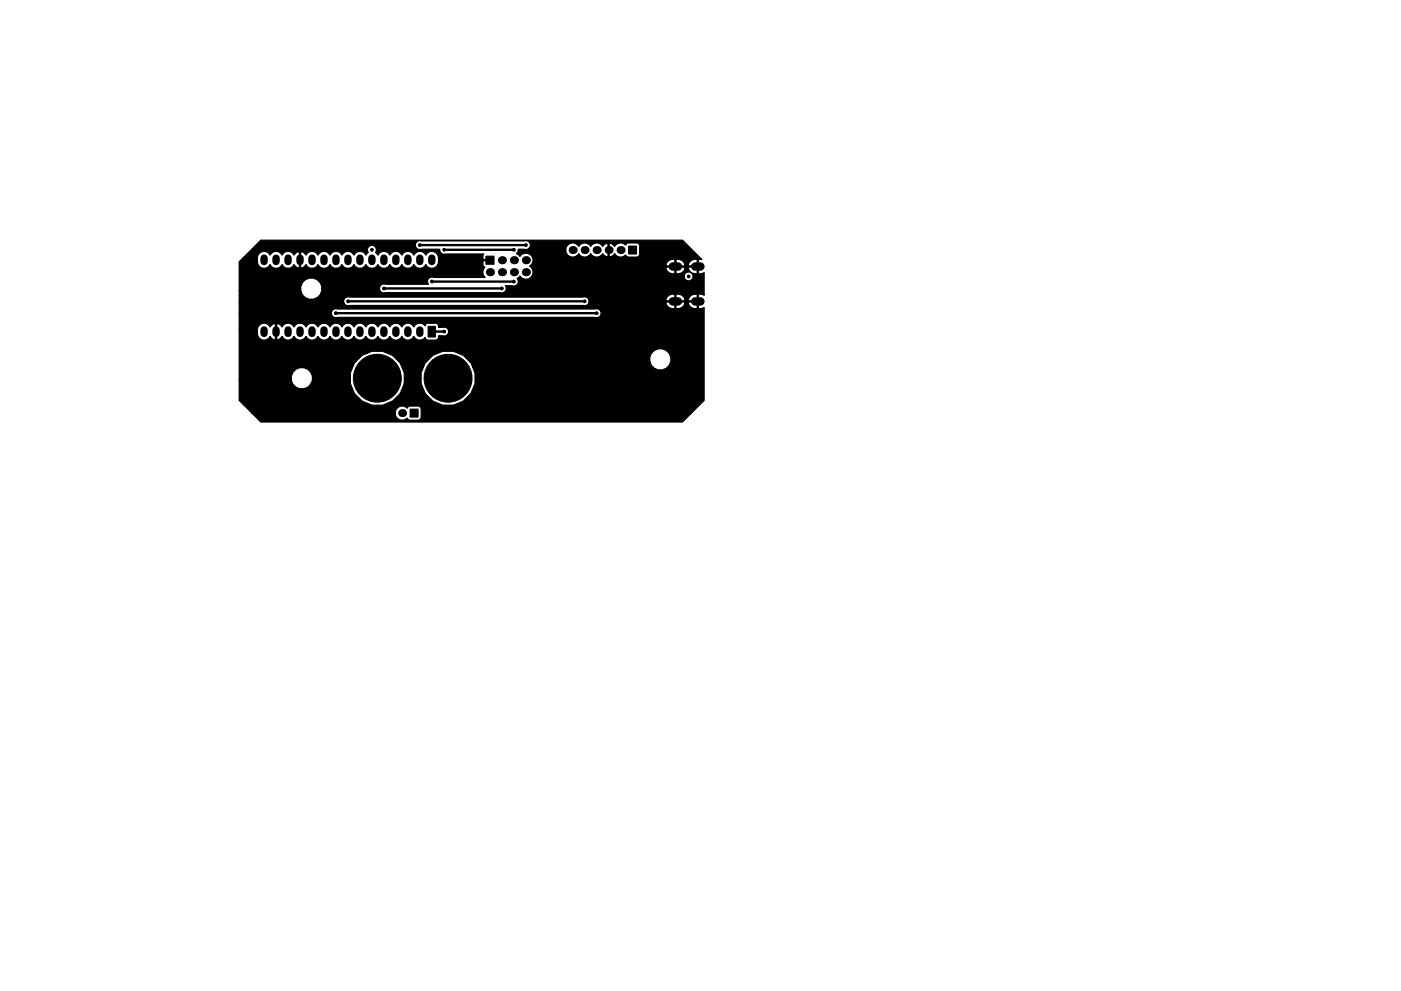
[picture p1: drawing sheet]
<svg xmlns="http://www.w3.org/2000/svg" width="297mm" height="210mm" viewBox="0 0 297 210" stroke-linecap="round" stroke-linejoin="round" font-family="sans-serif">
<g fill="#000">
<circle cx="103.9" cy="57.7" r=".86"/>
<circle cx="106.4" cy="57.7" r=".86"/>
<circle cx="106.4" cy="55.2" r=".86"/>
<circle cx="109" cy="55.2" r=".86"/>
<circle cx="109" cy="57.7" r=".86"/>
<circle cx="111.5" cy="55.2" r=".86"/>
<circle cx="111.5" cy="57.7" r=".86"/>
<circle cx="121.4" cy="53" r=".85"/>
<circle cx="124" cy="53" r=".85"/>
<circle cx="126.5" cy="53" r=".85"/>
<circle cx="129" cy="53" r=".85"/>
<circle cx="131.6" cy="53" r=".85"/>
<circle cx="85.3" cy="87.6" r=".85"/>
</g>
<g fill="#000" stroke="#000" stroke-width=".21">
<path d="M103 54.3h1.7v1.8h-1.7zM133.3 52.2h1.7v1.7h-1.7zM90.8 69.2h1.5v2.3h-1.5zM87 86.8h1.7v1.7h-1.7z"/>
<circle cx="78.8" cy="53" r=".3"/>
<circle cx="89" cy="52" r=".3"/>
<circle cx="91.6" cy="59.7" r=".3"/>
<circle cx="94.2" cy="53" r=".3"/>
<circle cx="109" cy="53" r=".3"/>
<circle cx="109" cy="59.7" r=".3"/>
<circle cx="111.5" cy="52" r=".3"/>
<circle cx="146" cy="58.6" r=".3"/>
<circle cx="71.2" cy="66.4" r=".3"/>
<circle cx="73.8" cy="63.9" r=".3"/>
<circle cx="81.4" cy="61.2" r=".3"/>
<circle cx="94.2" cy="70.3" r=".3"/>
<circle cx="106.4" cy="61.2" r=".3"/>
<circle cx="123.9" cy="63.9" r=".3"/>
<circle cx="126.5" cy="66.4" r=".3"/>
<circle cx="80" cy="80.2" r="5.1"/>
<circle cx="95" cy="80.2" r="5.1"/>
</g>
<path d="M142.6 56.5h1.2M147.4 56.5h1.1M142.6 63.9h1.2M147.4 63.9h1.1" fill="none" stroke="#000" stroke-width="1.8"/>
<g fill="none" stroke="#000" stroke-width="1.6">
<path d="M56 54.8v.7M58.5 54.8v.7M61.1 54.8v.7M63.6 54.8v.7M66.1 54.8v.7M68.7 54.8v.7M71.2 54.8v.7M73.8 54.8v.7M76.3 54.8v.7M78.8 54.8v.7M81.4 54.8v.7M83.9 54.8v.7"/>
<path d="M86.5 54.8v.7M89 54.8v.7M91.5 54.8v.7M56 70v.7M58.5 70v.7M61.1 70v.7M63.6 70v.7M66.1 70v.7M68.7 70v.7M71.2 70v.7M73.8 70v.7M76.3 70v.7"/>
<path d="M78.8 70v.7M81.4 70v.7M83.9 70v.7M86.5 70v.7M89 70v.7"/>
</g>
<path d="M89 52h22.5M89 54.8v.3M91.6 59.7h.1M91.6 59.7h17.3M94.2 53h14.7M71.2 66.4h55.3M73.8 63.9h50.1M81.4 61.2h25M94.2 70.3l-2.7 .1" fill="none" stroke="#000" stroke-width=".5"/>
<path d="M50.7 55.5l.8-.8h3.1a1.67 1.67 0 0 0 1.4 2.2l.5-.1 .8-.7 .2 .4a1.41 1.41 0 0 0 2.3-.4 1.4 1.4 0 0 0 1.3 .8 1.4 1.4 0 0 0 1.2-.8l.4 .5 .5 .2 .3-.1v-3.2h.2v3.2l.3 .1 .5-.2 .4-.5 .2 .4a1.41 1.41 0 0 0 2.3-.4 1.4 1.4 0 0 0 1.3 .8 1.4 1.4 0 0 0 1.3-.8 1.4 1.4 0 0 0 1.2 .8 1.4 1.4 0 0 0 1.3-.8 1.4 1.4 0 0 0 1.3 .8 1.4 1.4 0 0 0 1.2-.8 1.4 1.4 0 0 0 1.3 .8 1.4 1.4 0 0 0 1.3-.8 1.4 1.4 0 0 0 1.2 .8 1.4 1.4 0 0 0 1.3-.8 1.4 1.4 0 0 0 1.3 .8 1.4 1.4 0 0 0 1.3-.8 1.4 1.4 0 0 0 1.2 .8 1.4 1.4 0 0 0 1.3-.8 1.4 1.4 0 0 0 1.3 .8 1.4 1.4 0 0 0 1.2-.8 1.4 1.4 0 0 0 1.3 .8 1.4 1.4 0 0 0 1.3-.8 1.41 1.41 0 0 0 1.6 .8 1.41 1.41 0 0 0 1.1-1.4 1.67 1.67 0 0 0-1.5-2.2l-.5 .1-.7 .7-.3-.4a1.41 1.41 0 0 0-2.3 .4 1.4 1.4 0 0 0-1.2-.8 1.4 1.4 0 0 0-1.3 .8 1.4 1.4 0 0 0-1.3-.8 1.4 1.4 0 0 0-1.2 .8 1.4 1.4 0 0 0-1.3-.8 1.4 1.4 0 0 0-1.3 .8l-.5-.5a.95 .95 0 0 0-.1-1.3 .95 .95 0 0 0-1.3 0 .95 .95 0 0 0-.1 1.3l-.5 .5a1.4 1.4 0 0 0-1.3-.8 1.4 1.4 0 0 0-1.3 .8 1.4 1.4 0 0 0-1.2-.8 1.4 1.4 0 0 0-1.3 .8 1.4 1.4 0 0 0-1.3-.8 1.4 1.4 0 0 0-1.2 .8 1.4 1.4 0 0 0-1.3-.8 1.4 1.4 0 0 0-1.3 .8 1.4 1.4 0 0 0-1.2-.8 1.4 1.4 0 0 0-1.3 .8l-.4-.4-.5-.3-.3 .1-.5-.1-.5 .3-.4 .4-.2-.4a1.41 1.41 0 0 0-2.3 .4 1.4 1.4 0 0 0-1.3-.8 1.4 1.4 0 0 0-1.2 .8 1.41 1.41 0 0 0-1.6-.7 1.41 1.41 0 0 0-1.1 1.3h-3.1l3.8-3.7h89.4l4.1 4.1-.7-.1v3.1l1.2-.2v4.7l-1.2-.2v3.1l1.2-.2v19.7l-4.6 4.5h-89.4l-1.9-1.9 30.4 .1a1.48 1.48 0 0 0 .9 1.4 1.48 1.48 0 0 0 1.6-.4l.2 .2 .5 .2h1.9l.4-.6v-1.7a.65 .65 0 0 0-.6-.6h-1.7l-.7 .4a1.48 1.48 0 0 0-1.6-.4 1.48 1.48 0 0 0-.9 1.4h-30.4l-2.7-2.6v-4.3h11.1a2.26 2.26 0 0 0 1.8 1.8 2.26 2.26 0 0 0 2.4-1.1h8.3l.9 2.1a5.8 5.8 0 0 0 5.9 2.5 5.8 5.8 0 0 0 4.6-4.6h3.6l.9 2.1a5.8 5.8 0 0 0 8.2 1.5 5.8 5.8 0 0 0 1.1-8.3h38.3l.3 .8a2.28 2.28 0 0 0 3.8 0 2.28 2.28 0 0 0-1.5-3.5 2.28 2.28 0 0 0-2.6 2.7h-38.3l-1.3-1.3a5.8 5.8 0 0 0-6.4 0 5.8 5.8 0 0 0-2.5 6h-3.6v-2.3a5.8 5.8 0 0 0-6.8-4.6 5.8 5.8 0 0 0-4.6 6.9h-8.3l.2-.7a2.28 2.28 0 0 0-2.2-2.7 2.28 2.28 0 0 0-2.2 2.7h-11.1v-10.7h3.9v.8a1.41 1.41 0 0 0 1.1 1.3 1.41 1.41 0 0 0 1.6-.7l.3 .4 .5 .3 .3-.1v-3.2h.3v3.2l.3 .1 .4-.3 .4-.4 .3 .4a1.41 1.41 0 0 0 2.2-.4 1.4 1.4 0 0 0 1.3 .8 1.4 1.4 0 0 0 1.3-.8 1.4 1.4 0 0 0 1.2 .8 1.4 1.4 0 0 0 1.3-.8 1.4 1.4 0 0 0 1.3 .8 1.4 1.4 0 0 0 1.3-.8 1.4 1.4 0 0 0 1.2 .8 1.4 1.4 0 0 0 1.3-.8 1.4 1.4 0 0 0 1.3 .8 1.4 1.4 0 0 0 1.2-.8 1.4 1.4 0 0 0 1.3 .8 1.4 1.4 0 0 0 1.3-.8 1.4 1.4 0 0 0 1.2 .8 1.4 1.4 0 0 0 1.3-.8 1.4 1.4 0 0 0 1.3 .8 1.4 1.4 0 0 0 1.3-.8 1.4 1.4 0 0 0 1.2 .8 1.4 1.4 0 0 0 1.3-.8 1.4 1.4 0 0 0 1.3 .8 1.4 1.4 0 0 0 1.2-.8 1.38 1.38 0 0 0 2.4 .2 .63 .63 0 0 0 .7 .6l1.8-.1a.75 .75 0 0 0 .4-.9l1 .1a.95 .95 0 0 0 1.1-1 .95 .95 0 0 0-1.2-.8h-.9v-.3a.65 .65 0 0 0-.7-.6h-1.5l-.5 .2-.2 .3-.1-.1a1.41 1.41 0 0 0-2.3 .4 1.4 1.4 0 0 0-1.2-.8 1.4 1.4 0 0 0-1.3 .8 1.4 1.4 0 0 0-1.3-.8 1.4 1.4 0 0 0-1.2 .8 1.4 1.4 0 0 0-1.3-.8 1.4 1.4 0 0 0-1.3 .8 1.4 1.4 0 0 0-1.3-.8 1.4 1.4 0 0 0-1.2 .8 1.4 1.4 0 0 0-1.3-.8 1.4 1.4 0 0 0-1.3 .8 1.4 1.4 0 0 0-1.2-.8 1.4 1.4 0 0 0-1.3 .8 1.4 1.4 0 0 0-1.3-.8 1.4 1.4 0 0 0-1.2 .8 1.4 1.4 0 0 0-1.3-.8 1.4 1.4 0 0 0-1.3 .8 1.4 1.4 0 0 0-1.3-.8 1.4 1.4 0 0 0-1.2 .8 1.4 1.4 0 0 0-1.3-.8 1.4 1.4 0 0 0-1.3 .8 1.4 1.4 0 0 0-1.2-.8 1.4 1.4 0 0 0-1.3 .8l-.4-.5-.5-.3-.2 .2-.6-.1-.5 .2-.3 .5-.3-.4a1.42 1.42 0 0 0-1.6-.3 1.42 1.42 0 0 0-.8 1.3h-3.9v-3.4h19.6l.1 .4a.91 .91 0 0 0 1.1 .3l54.8 .1a.95 .95 0 0 0 1.2-1 .95 .95 0 0 0-1.3-.8l-54.8-.1a.95 .95 0 0 0-1.1 1.1h-19.6v-2.5h22.2l.1 .4a.91 .91 0 0 0 1.1 .3l49.7 .1a.91 .91 0 0 0 1-.6l16.4 .1a1.64 1.64 0 0 0 1.9 1.1v-1.4h.2v1.4h.6a1.52 1.52 0 0 0 1.3-1.2l.7 .1a1.64 1.64 0 0 0 1.9 1.1v-1.4h-1.8l-.1 .2h-.7l-.1-.2h-3.8l-.1 .2h-16.4v-.7h16.4l.1 .2h1.8v-1.4h.2v1.4h1.8l.1-.2h.7l.1 .2h1.8v-1.4h-.5a1.52 1.52 0 0 0-1.4 1.2l-.7-.1a2.33 2.33 0 0 0-2.7-1.1 1.52 1.52 0 0 0-1.3 1.2h-16.4l-.1-.2a.91 .91 0 0 0-1.1-.4h-49.6a.95 .95 0 0 0-1.1 1.1h-22.2v-2.4h13.1l.3 .8a2.25 2.25 0 0 0 2.5 1 2.25 2.25 0 0 0 1.6-2.1h12.3l.1 .3a.91 .91 0 0 0 1.1 .4h24.5a.95 .95 0 0 0 1-.4 .95 .95 0 0 0 0-1.1l1.6 .1a.94 .94 0 0 0 1-.5 .94 .94 0 0 0-.2-1.1l.6-.6a1.51 1.51 0 0 0 2.4 .3h32.5l.1 .4a.95 .95 0 0 0 1.6 0 .95 .95 0 0 0-.6-1.5 .95 .95 0 0 0-1.1 1.1h-32.5a1.43 1.43 0 0 0 .1-1.9l28.5 .1a1.64 1.64 0 0 0 1.9 1.1v-1.4h.2v1.4h.6a1.52 1.52 0 0 0 1.3-1.2l.7 .1a1.64 1.64 0 0 0 1.9 1.1v-1.4h-1.8l-.1 .2h-.7l-.1-.2h-3.8l-.1 .2h-28.5l-.4-.4 .3-.3h28.6l.1 .2h1.8v-1.4h.2v1.4h1.8l.1-.2h.7l.1 .2h1.8v-1.4a1.63 1.63 0 0 0-1.9 1.2l-.7-.1a2.33 2.33 0 0 0-2.7-1.1 1.52 1.52 0 0 0-1.3 1.2h-28.6l.3-.4a1.51 1.51 0 0 0-.7-1.9 1.51 1.51 0 0 0-2 .5l-.7-.6 .2-.3 .2-.5h10a1.47 1.47 0 0 0 1.1 1.5 1.47 1.47 0 0 0 1.7-.7 1.44 1.44 0 0 0 2.5 0 1.44 1.44 0 0 0 2.6 0l.5 .5 .4 .2 .2-.1v-2.7h.3v2.7l.2 .1 .4-.2 .5-.5 .2 .3a1.47 1.47 0 0 0 2.2 0l.1 .2 .5 .2h1.9l.4-.6v-1.7a.65 .65 0 0 0-.6-.6h-1.7l-.7 .4a1.46 1.46 0 0 0-2.3 .3l-.5-.5-.4-.2-.2 .1-.5-.1-.4 .2-.5 .5-.2-.3a1.46 1.46 0 0 0-2.4 .3 1.44 1.44 0 0 0-2.5 0 1.47 1.47 0 0 0-1.7-.7 1.47 1.47 0 0 0-1.1 1.4h-10v-.1h1.4a.95 .95 0 0 0 1.2-1 .95 .95 0 0 0-1.3-.8h-22a.95 .95 0 0 0-1.2 1 .95 .95 0 0 0 1.3 .8h3.9v.3a.93 .93 0 0 0 1.3 .7h8.1l-.2 .3v.7l.1 .2h1.5v.3l-1.5-.1-.1 .2v.7l.4 .5a1.47 1.47 0 0 0 .1 2.2l-11.1-.1a.94 .94 0 0 0-1 .4 .94 .94 0 0 0 0 1.1h-9.2a.95 .95 0 0 0-1.1 1.1h-12.3v-.6a2.28 2.28 0 0 0-2.6-1.8 2.28 2.28 0 0 0-1.8 2.7h-13.1z" fill="#000" stroke="#000" stroke-width=".25"/>
</svg>
